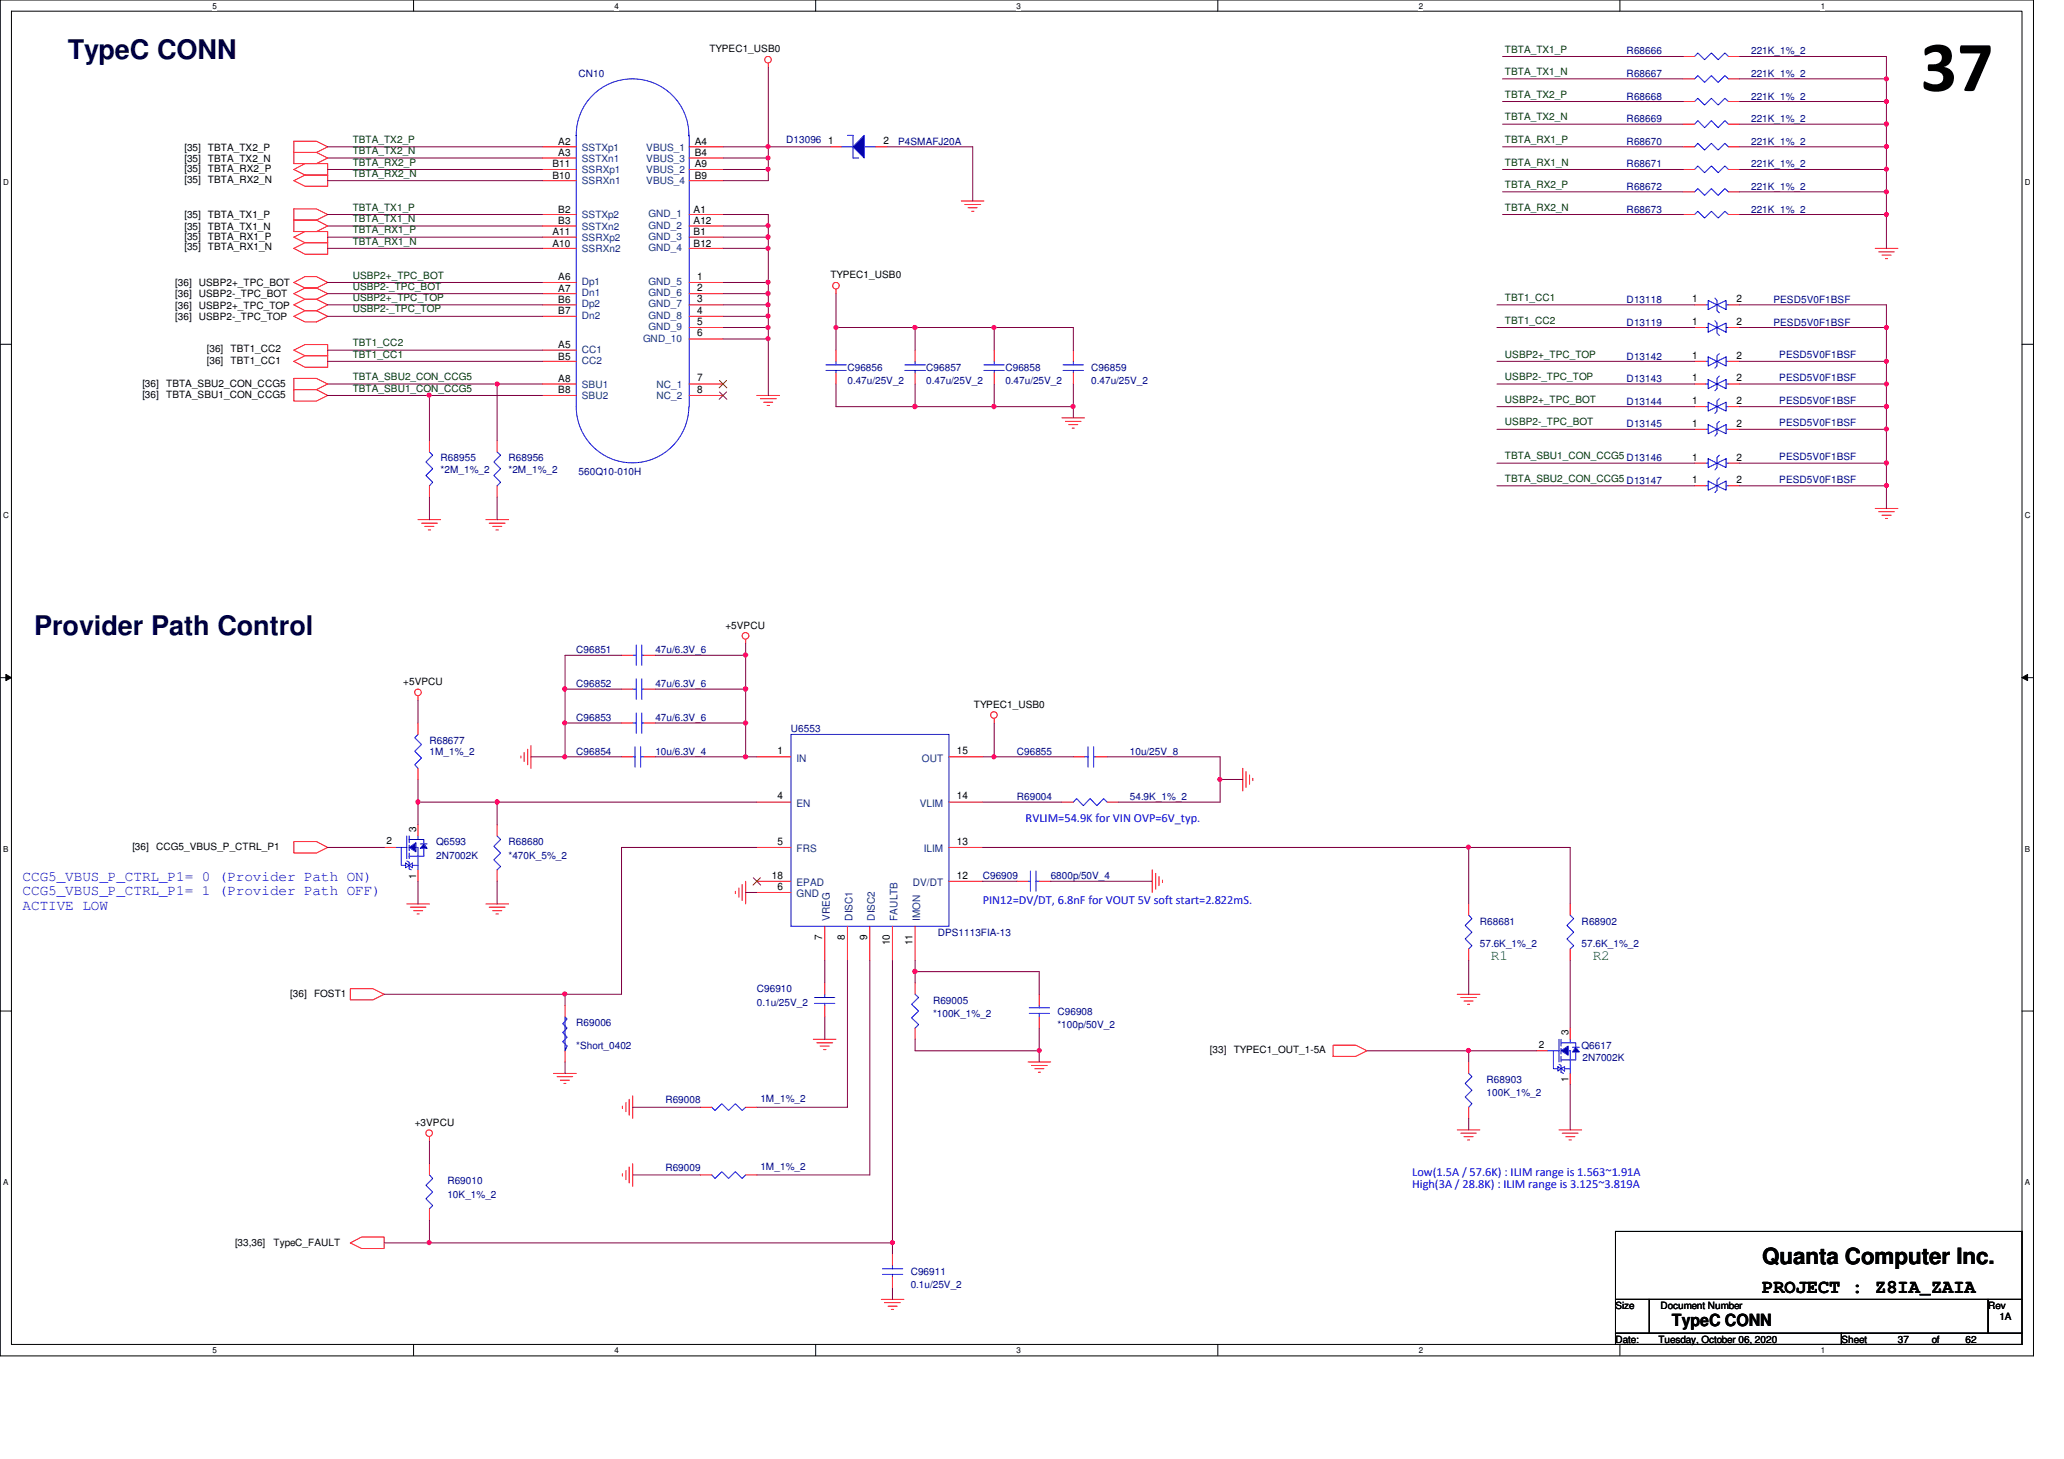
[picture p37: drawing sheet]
<svg xmlns="http://www.w3.org/2000/svg" width="297mm" height="210mm" viewBox="0 0 297 210" stroke-linecap="round" stroke-linejoin="round" font-family="sans-serif">
<defs><g id="words">
<text font-size="10.4" x="276.4" y="13.1">37</text>
<g font-size="3.9" fill="#000040">
<text x="9.8" y="8.5">TypeC CONN</text>
<text x="4.9" y="91.4">Provider Path Control</text>
</g>
<text font-size="3.2" x="253.6" y="181.8">Quanta Computer Inc.</text>
<text font-size="2.8" x="253.6" y="186">PROJECT : Z8IA_ZAIA</text>
<text font-size="2.4" x="240.6" y="190.8">TypeC CONN</text>
<g font-size="2.1" fill="#00f">
<text x="3.3" y="126.7">CCG5_VBUS_P_CTRL_P1= 0 (Provider Path ON)</text>
<text x="3.3" y="128.8">CCG5_VBUS_P_CTRL_P1= 1 (Provider Path OFF)</text>
<text x="3.3" y="130.9">ACTIVE LOW</text>
</g>
<g font-size="2.1" fill="#008000">
<text x="214.6" y="138.1">R1</text>
<text x="229.2" y="138.1">R2</text>
</g>
<g font-size="1.8" fill="#00f">
<text x="147.6" y="118.2">RVLIM=54.9K for VIN OVP=6V_typ.</text>
<text x="141.4" y="130.1">PIN12=DV/DT, 6.8nF for VOUT 5V soft start=2.822mS.</text>
<text x="203.2" y="169.1">Low(1.5A / 57.6K) : ILIM range is 1.563~1.91A</text>
<text x="203.2" y="170.9">High(3A / 28.8K) : ILIM range is 3.125~3.819A</text>
</g>
<g font-size="1.5">
<text x="119.2" y="20.7">1</text>
<text x="127.2" y="20.7">2</text>
<text x="100.3" y="40.3">1</text>
<text x="100.3" y="41.9">2</text>
<text x="100.3" y="43.5">3</text>
<text x="100.3" y="45.1">4</text>
<text x="100.3" y="46.7">5</text>
<text x="243.5" y="43.5">1</text>
<text x="243.5" y="46.7">1</text>
<text x="249.9" y="43.5">2</text>
<text x="249.9" y="46.7">2</text>
<text x="100.3" y="48.4">6</text>
<text x="243.5" y="51.6">1</text>
<text x="249.9" y="51.6">2</text>
<text x="100.3" y="56.5">8</text>
<text x="100.3" y="54.9">7</text>
<text x="243.5" y="58.1">1</text>
<text x="243.5" y="54.9">1</text>
<text x="249.9" y="58.1">2</text>
<text x="249.9" y="54.9">2</text>
<text x="243.5" y="61.4">1</text>
<text x="249.9" y="61.4">2</text>
<text x="243.5" y="66.3">1</text>
<text x="243.5" y="69.5">1</text>
<text x="249.9" y="66.3">2</text>
<text x="249.9" y="69.5">2</text>
<text x="111.9" y="108.5">1</text>
<text x="137.7" y="108.5">15</text>
<text x="111.9" y="115">4</text>
<text x="137.7" y="115">14</text>
<text x="111.9" y="121.5">5</text>
<text x="137.7" y="121.5">13</text>
<text x="111.1" y="126.4">18</text>
<text x="111.9" y="128">6</text>
<text x="137.7" y="126.4">12</text>
<text x="118.3" y="135.2" transform="rotate(-90 118.3 135.2)">7</text>
<text x="121.6" y="135.2" transform="rotate(-90 121.6 135.2)">8</text>
<text x="124.8" y="135.2" transform="rotate(-90 124.8 135.2)">9</text>
<text x="128.1" y="136" transform="rotate(-90 128.1 136)">10</text>
<text x="131.3" y="136" transform="rotate(-90 131.3 136)">11</text>
</g>
<g font-size="1.5" fill="#004080">
<text x="114.6" y="109.6">IN</text>
<text x="132.7" y="109.6">OUT</text>
<text x="114.6" y="116.1">EN</text>
<text x="132.4" y="116.1">VLIM</text>
<text x="114.6" y="122.6">FRS</text>
<text x="133" y="122.6">ILIM</text>
<text x="114.6" y="129.1">GND</text>
<text x="114.6" y="127.5">EPAD</text>
<text x="131.4" y="127.5">DV/DT</text>
<text x="119.4" y="132.5" transform="rotate(-90 119.4 132.5)">VREG</text>
<text x="122.7" y="132.5" transform="rotate(-90 122.7 132.5)">DISC1</text>
<text x="125.9" y="132.5" transform="rotate(-90 125.9 132.5)">DISC2</text>
<text x="129.2" y="132.5" transform="rotate(-90 129.2 132.5)">FAULTB</text>
<text x="132.4" y="132.5" transform="rotate(-90 132.4 132.5)">IMON</text>
</g>
<g font-size="1.4" fill="#000080">
<text x="83.3" y="11.1">CN10</text>
<text x="234.1" y="7.8">R68666</text>
<text x="234.1" y="11.1">R68667</text>
<text x="252" y="7.8">221K_1%_2</text>
<text x="252" y="11.1">221K_1%_2</text>
<text x="234.1" y="17.6">R68669</text>
<text x="234.1" y="14.4">R68668</text>
<text x="252" y="17.6">221K_1%_2</text>
<text x="252" y="14.4">221K_1%_2</text>
<text x="113.2" y="20.5">D13096</text>
<text x="129.2" y="20.8">P4SMAFJ20A</text>
<text x="234.1" y="20.8">R68670</text>
<text x="252" y="20.8">221K_1%_2</text>
<text x="234.1" y="27.3">R68672</text>
<text x="234.1" y="24.1">R68671</text>
<text x="252" y="27.3">221K_1%_2</text>
<text x="252" y="24.1">221K_1%_2</text>
<text x="234.1" y="30.6">R68673</text>
<text x="252" y="30.6">221K_1%_2</text>
<text x="234.1" y="43.6">D13118</text>
<text x="234.1" y="46.9">D13119</text>
<text x="255.2" y="43.6">PESD5V0F1BSF</text>
<text x="255.2" y="46.9">PESD5V0F1BSF</text>
<text x="122" y="53.3">C96856</text>
<text x="133.3" y="53.3">C96857</text>
<text x="144.7" y="53.3">C96858</text>
<text x="157.1" y="53.3">C96859</text>
<text x="234.1" y="51.7">D13142</text>
<text x="256.1" y="51.6">PESD5V0F1BSF</text>
<text x="122" y="55.3">0.47u/25V_2</text>
<text x="133.3" y="55.3">0.47u/25V_2</text>
<text x="144.7" y="55.3">0.47u/25V_2</text>
<text x="157.1" y="55.3">0.47u/25V_2</text>
<text x="234.1" y="58.3">D13144</text>
<text x="234.1" y="55">D13143</text>
<text x="256.1" y="58.1">PESD5V0F1BSF</text>
<text x="256.1" y="54.8">PESD5V0F1BSF</text>
<text x="234.1" y="61.5">D13145</text>
<text x="256.1" y="61.3">PESD5V0F1BSF</text>
<text x="63.4" y="66.4">R68955</text>
<text x="63.4" y="68">*2M_1%_2</text>
<text x="73.2" y="66.4">R68956</text>
<text x="73.2" y="68">*2M_1%_2</text>
<text x="83.3" y="68.3">560Q10-010H</text>
<text x="256.1" y="66.2">PESD5V0F1BSF</text>
<text x="256.1" y="69.5">PESD5V0F1BSF</text>
<text x="82.9" y="94">C96851</text>
<text x="94.3" y="94">47u/6.3V_6</text>
<text x="82.9" y="98.9">C96852</text>
<text x="94.3" y="98.9">47u/6.3V_6</text>
<text x="61.8" y="107">R68677</text>
<text x="82.9" y="103.8">C96853</text>
<text x="94.3" y="103.8">47u/6.3V_6</text>
<text x="113.8" y="105.4">U6553</text>
<text x="61.8" y="108.6">1M_1%_2</text>
<text x="82.9" y="108.6">C96854</text>
<text x="94.3" y="108.6">10u/6.3V_4</text>
<text x="146.3" y="108.6">C96855</text>
<text x="162.6" y="108.6">10u/25V_8</text>
<text x="146.3" y="115.1">R69004</text>
<text x="162.6" y="115.1">54.9K_1%_2</text>
<text x="62.8" y="121.6">Q6593</text>
<text x="62.8" y="123.6">2N7002K</text>
<text x="73.2" y="121.6">R68680</text>
<text x="73.2" y="123.6">*470K_5%_2</text>
<text x="141.4" y="126.5">C96909</text>
<text x="151.2" y="126.5">6800p/50V_4</text>
<text x="135" y="134.6">DPS1113FIA-13</text>
<text x="213" y="133">R68681</text>
<text x="213" y="136.3">57.6K_1%_2</text>
<text x="227.6" y="133">R68902</text>
<text x="227.6" y="136.3">57.6K_1%_2</text>
<text x="108.9" y="142.7">C96910</text>
<text x="82.9" y="147.7">R69006</text>
<text x="108.9" y="144.7">0.1u/25V_2</text>
<text x="134.3" y="144.4">R69005</text>
<text x="134.3" y="146.3">*100K_1%_2</text>
<text x="152.2" y="146">C96908</text>
<text x="152.2" y="148">*100p/50V_2</text>
<text x="82.9" y="150.9">*Short_0402</text>
<text x="213.9" y="155.8">R68903</text>
<text x="227.6" y="150.9">Q6617</text>
<text x="227.7" y="152.7">2N7002K</text>
<text x="95.8" y="158.7">R69008</text>
<text x="109.4" y="158.5">1M_1%_2</text>
<text x="213.9" y="157.7">100K_1%_2</text>
<text x="64.4" y="170.4">R69010</text>
<text x="64.4" y="172.3">10K_1%_2</text>
<text x="95.8" y="168.4">R69009</text>
<text x="109.4" y="168.3">1M_1%_2</text>
<text x="131.1" y="183.4">C96911</text>
<text x="131.1" y="185.3">0.1u/25V_2</text>
</g>
<g font-size="1.4">
<text x="102.1" y="7.5">TYPEC1_USB0</text>
<text x="26.5" y="21.7">[35] TBTA_TX2_P</text>
<text x="26.5" y="23.3">[35] TBTA_TX2_N</text>
<text x="80.3" y="20.8">A2</text>
<text x="80.3" y="22.5">A3</text>
<text x="100" y="22.5">B4</text>
<text x="100" y="20.8">A4</text>
<text x="26.5" y="24.8">[35] TBTA_RX2_P</text>
<text x="26.5" y="26.4">[35] TBTA_RX2_N</text>
<text x="79.5" y="24.1">B11</text>
<text x="79.5" y="25.7">B10</text>
<text x="100" y="25.7">B9</text>
<text x="100" y="24.1">A9</text>
<text x="26.5" y="31.4">[35] TBTA_TX1_P</text>
<text x="26.5" y="33">[35] TBTA_TX1_N</text>
<text x="26.5" y="34.5">[35] TBTA_RX1_P</text>
<text x="26.5" y="36">[35] TBTA_RX1_N</text>
<text x="79.5" y="35.5">A10</text>
<text x="79.5" y="33.9">A11</text>
<text x="80.3" y="32.2">B3</text>
<text x="80.3" y="30.6">B2</text>
<text x="99.8" y="35.5">B12</text>
<text x="99.8" y="33.9">B1</text>
<text x="99.8" y="30.6">A1</text>
<text x="99.8" y="32.2">A12</text>
<text x="25.2" y="41.1">[36] USBP2+_TPC_BOT</text>
<text x="80.3" y="40.3">A6</text>
<text x="80.3" y="42">A7</text>
<text x="119.5" y="40">TYPEC1_USB0</text>
<text x="25.2" y="44.4">[36] USBP2+_TPC_TOP</text>
<text x="25.2" y="46.1">[36] USBP2-_TPC_TOP</text>
<text x="25.2" y="42.8">[36] USBP2-_TPC_BOT</text>
<text x="80.3" y="45.2">B7</text>
<text x="80.3" y="43.6">B6</text>
<text x="29.8" y="50.6">[36]</text>
<text x="29.8" y="52.4">[36]</text>
<text x="33.2" y="50.6">TBT1_CC2</text>
<text x="33.2" y="52.4">TBT1_CC1</text>
<text x="80.3" y="51.7">B5</text>
<text x="80.3" y="50.1">A5</text>
<text x="20.5" y="55.6">[36]</text>
<text x="20.5" y="57.3">[36]</text>
<text x="23.9" y="55.6">TBTA_SBU2_CON_CCG5</text>
<text x="23.9" y="57.3">TBTA_SBU1_CON_CCG5</text>
<text x="80.3" y="55">A8</text>
<text x="80.3" y="56.6">B8</text>
<text x="104.4" y="90.4">+5VPCU</text>
<text x="58" y="98.6">+5VPCU</text>
<text x="140.2" y="101.8">TYPEC1_USB0</text>
<text x="59.9" y="119.6" transform="rotate(-90 59.9 119.6)">3</text>
<text x="19" y="122.3">[36]</text>
<text x="22.5" y="122.3">CCG5_VBUS_P_CTRL_P1</text>
<text x="55.6" y="121.5">2</text>
<text x="59.9" y="126.4" transform="rotate(-90 59.9 126.4)">1</text>
<text x="41.8" y="143.4">[36]</text>
<text x="45.2" y="143.4">FOST1</text>
<text x="225.7" y="148.9" transform="rotate(-90 225.7 148.9)">3</text>
<text x="174.1" y="151.6">[33]</text>
<text x="177.5" y="151.6">TYPEC1_OUT_1-5A</text>
<text x="221.4" y="150.7">2</text>
<text x="225.7" y="155.7" transform="rotate(-90 225.7 155.7)">1</text>
<text x="59.7" y="162">+3VPCU</text>
<text x="33.8" y="179.3">[33,36]</text>
<text x="39.4" y="179.3">TypeC_FAULT</text>
<text x="232.5" y="188.3">Size</text>
<text x="239" y="188.3">Document Number</text>
<text x="286.1" y="188.3">Rev</text>
<text x="287.7" y="189.9">1A</text>
<text x="232.5" y="193.2">Date:</text>
<text x="238.7" y="193.2">Tuesday, October 06, 2020</text>
<text x="265" y="193.2">Sheet</text>
<text x="273.1" y="193.2">37</text>
<text x="278" y="193.2">of</text>
<text x="282.9" y="193.2">62</text>
</g>
<g font-size="1.4" fill="#004000">
<text x="216.6" y="7.6">TBTA_TX1_P</text>
<text x="216.6" y="10.8">TBTA_TX1_N</text>
<text x="216.6" y="14.1">TBTA_TX2_P</text>
<text x="216.6" y="17.3">TBTA_TX2_N</text>
<text x="50.8" y="20.6">TBTA_TX2_P</text>
<text x="50.8" y="22.2">TBTA_TX2_N</text>
<text x="50.8" y="23.8">TBTA_RX2_P</text>
<text x="216.6" y="20.6">TBTA_RX1_P</text>
<text x="216.6" y="23.8">TBTA_RX1_N</text>
<text x="50.8" y="25.4">TBTA_RX2_N</text>
<text x="216.6" y="27.1">TBTA_RX2_P</text>
<text x="50.8" y="30.3">TBTA_TX1_P</text>
<text x="50.8" y="32">TBTA_TX1_N</text>
<text x="50.8" y="33.6">TBTA_RX1_P</text>
<text x="50.8" y="35.2">TBTA_RX1_N</text>
<text x="216.6" y="30.3">TBTA_RX2_N</text>
<text x="50.8" y="40.1">USBP2+_TPC_BOT</text>
<text x="50.8" y="41.7">USBP2-_TPC_BOT</text>
<text x="50.8" y="43.3">USBP2+_TPC_TOP</text>
<text x="50.8" y="45">USBP2-_TPC_TOP</text>
<text x="216.6" y="43.3">TBT1_CC1</text>
<text x="216.6" y="46.6">TBT1_CC2</text>
<text x="50.8" y="49.8">TBT1_CC2</text>
<text x="50.8" y="51.4">TBT1_CC1</text>
<text x="216.6" y="51.4">USBP2+_TPC_TOP</text>
<text x="50.8" y="54.7">TBTA_SBU2_CON_CCG5</text>
<text x="50.8" y="56.3">TBTA_SBU1_CON_CCG5</text>
<text x="216.6" y="54.7">USBP2-_TPC_TOP</text>
<text x="216.6" y="58">USBP2+_TPC_BOT</text>
<text x="216.6" y="61.2">USBP2-_TPC_BOT</text>
<text x="216.6" y="66.1">TBTA_SBU1_CON_CCG5 D13146</text>
<text x="216.6" y="69.3">TBTA_SBU2_CON_CCG5 D13147</text>
</g>
<g font-size="1.4" fill="#004080">
<text x="83.7" y="21.7">SSTXp1</text>
<text x="83.7" y="23.3">SSTXn1</text>
<text x="93" y="23.3">VBUS_3</text>
<text x="93" y="21.7">VBUS_1</text>
<text x="83.7" y="24.9">SSRXp1</text>
<text x="83.7" y="26.5">SSRXn1</text>
<text x="93" y="26.5">VBUS_4</text>
<text x="93" y="24.9">VBUS_2</text>
<text x="83.7" y="33">SSTXn2</text>
<text x="83.7" y="31.4">SSTXp2</text>
<text x="83.7" y="34.7">SSRXp2</text>
<text x="93.3" y="34.5">GND_3</text>
<text x="93.3" y="31.2">GND_1</text>
<text x="93.3" y="32.9">GND_2</text>
<text x="83.7" y="41">Dp1</text>
<text x="83.7" y="36.3">SSRXn2</text>
<text x="93.3" y="36.1">GND_4</text>
<text x="93.3" y="41">GND_5</text>
<text x="83.7" y="45.9">Dn2</text>
<text x="83.7" y="44.2">Dp2</text>
<text x="83.7" y="42.6">Dn1</text>
<text x="93.3" y="42.6">GND_6</text>
<text x="93.3" y="44.2">GND_7</text>
<text x="93.3" y="45.9">GND_8</text>
<text x="93.3" y="47.5">GND_9</text>
<text x="83.7" y="52.4">CC2</text>
<text x="83.7" y="50.8">CC1</text>
<text x="92.5" y="49.1">GND_10</text>
<text x="83.7" y="55.8">SBU1</text>
<text x="83.7" y="57.4">SBU2</text>
<text x="94.5" y="57.4">NC_2</text>
<text x="94.5" y="55.8">NC_1</text>
</g>
<g font-size="1.2">
<text x="30.6" y="1.2">5</text>
<text x="88.4" y="1.2">4</text>
<text x="146.3" y="1.2">3</text>
<text x="204.2" y="1.2">2</text>
<text x="262" y="1.2">1</text>
<text x=".5" y="26.6">D</text>
<text x="291.4" y="26.6">D</text>
<text x=".5" y="74.5">C</text>
<text x="291.4" y="74.5">C</text>
<text x=".5" y="122.5">B</text>
<text x="291.4" y="122.5">B</text>
<text x=".5" y="170.5">A</text>
<text x="291.4" y="170.5">A</text>
<text x="30.6" y="194.6">5</text>
<text x="88.4" y="194.6">4</text>
<text x="146.3" y="194.6">3</text>
<text x="204.2" y="194.6">2</text>
<text x="262" y="194.6">1</text>
</g>
</g></defs>
<path d="M0 0h292.6v195.1h-292.6zM1.6 1.6h289.4v191.8h-289.4z" fill="none" stroke="#000" stroke-width=".14"/>
<g fill="#fff">
<path d="M30.6 .2h.6v1.3h-.6z"/>
<path d="M30.6 193.6h.6v1.3h-.6z"/>
</g>
<path d="M59.5 0v1.6M59.5 193.4v1.6" fill="none" stroke="#000" stroke-width=".14"/>
<g fill="#fff">
<path d="M88.4 .2h.6v1.3h-.6z"/>
<path d="M88.4 193.6h.6v1.3h-.6z"/>
</g>
<path d="M117.4 0v1.6M117.4 193.4v1.6" fill="none" stroke="#000" stroke-width=".14"/>
<g fill="#fff">
<path d="M146.3 .2h.6v1.3h-.6z"/>
<path d="M146.3 193.6h.6v1.3h-.6z"/>
</g>
<path d="M175.3 0v1.6M175.3 193.4v1.6" fill="none" stroke="#000" stroke-width=".14"/>
<g fill="#fff">
<path d="M204.2 .2h.6v1.3h-.6z"/>
<path d="M204.2 193.6h.6v1.3h-.6z"/>
</g>
<path d="M233.1 0v1.6M233.1 193.4v1.6" fill="none" stroke="#000" stroke-width=".14"/>
<g fill="#fff">
<path d="M262 .2h.6v1.3h-.6z"/>
<path d="M262 193.6h.6v1.3h-.6z"/>
<path d="M.5 25.6h.8v1.3h-.8z"/>
<path d="M291.4 25.6h.8v1.3h-.8z"/>
<path d="M.5 73.5h.8v1.3h-.8z"/>
<path d="M291.4 73.5h.8v1.3h-.8z"/>
</g>
<path d="M0 49.5h1.6M291 49.5h1.6" fill="none" stroke="#000" stroke-width=".14"/>
<g fill="#fff">
<path d="M.5 121.5h.7v1.3h-.7z"/>
<path d="M291.4 121.5h.7v1.3h-.7z"/>
</g>
<path d="M0 97.5h1.6M.8 97l.8 .5-.8 .4zM291 97.5h1.6M291 97.5l.8-.5v.9z" fill="none" stroke="#000" stroke-width=".14"/>
<path d="M.8 97l.8 .5-.8 .4zM291 97.5l.8-.5v.9z" fill="#000"/>
<g fill="#fff">
<path d="M.5 169.4h.7v1.3h-.7z"/>
<path d="M291.4 169.4h.7v1.3h-.7z"/>
</g>
<path d="M0 145.5h1.6M291 145.5h1.6M232.5 177.2h58.5v9.7h-58.5zM232.5 186.9h4.9v4.9h-4.9zM232.5 191.8h32.5v1.6h-32.5zM237.4 186.9h48.7v4.9h-48.7zM265 191.8h26v1.6h-26zM286.1 186.9h4.9v4.9h-4.9z" fill="none" stroke="#000" stroke-width=".14"/>
<g fill="none" stroke="#f00" stroke-width=".14">
<path d="M110.6 9.1v.6M42.3 20.3h3.2l1.7 .8-1.7 .8h-3.2zM42.3 24.4l1.6-.9h3.3v1.7h-3.3zM42.3 26l1.6-.8h3.3v1.6h-3.3zM42.3 30.1h3.2l1.7 .8-1.7 .8h-3.2zM42.3 34.1l1.6-.8h3.3v1.6h-3.3zM42.3 35.7l1.6-.8h3.3v1.7h-3.3zM42.3 21.9h3.2l1.7 .8-1.7 .8h-3.2zM42.3 31.7h3.2l1.7 .8-1.7 .8h-3.2zM78.1 24.4h4.8M78.1 26h4.8M78.1 32.5h4.8"/>
<path d="M78.1 30.9h4.8M78.1 21.1h4.8M78.1 22.7h4.8M78.1 35.7h4.8M78.1 34.1h4.8M99.2 35.7h4.9M99.2 26h4.9M99.2 22.7h4.9M99.2 34.1h4.9M99.2 30.9h4.9M99.2 21.1h4.9M99.2 24.4h4.9"/>
<path d="M99.2 32.5h4.9M138.3 28.9h3.3M138.8 29.4h2.3M139.3 29.9h1.3M139.8 30.4h.4M242.2 30.9h1.7M248.7 30.9h1.7M269.9 35.7h3.2M270.4 36.2h2.2M270.8 36.7h1.4M271.4 37.2h.2M42.3 50.4l1.6-.8h3.3v1.6h-3.3z"/>
<path d="M42.3 52l1.6-.8h3.3v1.6h-3.3zM42.3 54.4h3.2l1.7 .8-1.7 .8h-3.2zM42.3 56h3.2l1.7 .9-1.7 .8h-3.2zM42.3 45.5l1.6-.8h1.6l1.7 .8-1.7 .8h-1.6zM42.3 40.6l1.6-.8h1.6l1.7 .8-1.7 .8h-1.6zM45.5 43.1h-1.6l-1.6 .8 1.6 .8h1.6M45.5 43.1l1.7 .8-1.7 .8M45.5 41.4h-1.6l-1.6 .8 1.6 .9h1.6M45.5 41.4l1.7 .8-1.7 .9M78.1 45.5h4.8M78.1 43.9h4.8M78.1 52h4.8"/>
<path d="M78.1 50.4h4.8M78.1 40.6h4.8M78.1 42.2h4.8M78.1 55.2h4.8M78.1 56.9h4.8M99.2 40.6h4.9M99.2 42.2h4.9M99.2 43.9h4.9M99.2 45.5h4.9M99.2 47.1h4.9M99.2 48.8h4.9M99.2 56.9h4.9"/>
<path d="M99.2 55.2h4.9M108.9 56.9h3.3M109.4 57.4h2.3M109.9 57.9h1.3M110.4 58.3h.3M120.3 41.6v.6M120.3 53.6v1.6M120.3 50.4v1.6M143.1 53.6v1.6M143.1 50.4v1.6M243.9 43.9h1.6M243.9 52h1.6"/>
<path d="M248.7 43.9h1.7M248.7 52h1.7M60.2 74.8h3.2M60.7 75.3h2.2M61.1 75.7h1.3M61.6 76.2h.4M69.9 74.8h3.3M70.4 75.3h2.3M70.9 75.7h1.3M71.4 76.2h.3M152.8 60.1h3.3M153.3 60.6h2.3"/>
<path d="M153.8 61.1h1.3M154.3 61.6h.3M269.9 73.2h3.2M270.4 73.6h2.2M270.8 74.1h1.4M271.4 74.6h.2M107.3 92v.6M60.2 100.1v.7M71.5 118.7v1.6M75 108.8v.3M75.4 108.2v1.4M75.9 107.8v2.2"/>
<path d="M76.4 107.3v3.2M143.1 103.4v.6M178.9 110.5v3.3M179.3 111v2.3M179.8 111.5v1.3M180.3 112v.3M42.3 121.1h3.2l1.7 .8-1.7 .8h-3.2zM58.5 130h3.3M59.1 130.5h2.2M59.5 131h1.3M60 131.5h.3M69.9 130h3.3"/>
<path d="M70.4 130.5h2.3M70.9 131h1.3M71.4 131.5h.3M71.5 125.1v1.7M105.8 128.2v.4M106.3 127.8v1.3M106.8 127.3v2.2M107.3 126.8v3.2M146.3 126.8h1.7M149.6 126.8h1.6M165.8 125.1v3.3M166.3 125.6v2.3"/>
<path d="M166.8 126.1v1.3M167.3 126.6v.4M50.4 142.2h3.3l1.6 .8-1.6 .8h-3.3zM79.7 154.4h3.2M80.2 154.9h2.2M80.6 155.4h1.4M81.1 155.9h.3M81.3 144.7v1.6M81.3 151.2v1.6M89.6 159.1v.4M90.1 158.6v1.3M90.5 158.2v2.2"/>
<path d="M91.1 157.6v3.3M117 149.5h3.3M117.6 150h2.2M118 150.5h1.3M118.5 151h.4M118.7 144.7v1.6M118.7 141.4v1.6M148 152.8h3.2M148.5 153.3h2.2M148.9 153.8h1.3M149.4 154.3h.3M191.9 150.4h3.2l1.6 .8-1.6 .8h-3.2z"/>
<path d="M209.7 143h3.3M210.2 143.5h2.3M210.7 144h1.3M211.2 144.5h.3M50.4 178.8l1.6-.8h3.3v1.6h-3.3zM61.8 163.5v.7M89.6 168.9v.3M90.1 168.4v1.3M90.5 167.9v2.3M91.1 167.4v3.3M209.7 162.6h3.3M210.2 163h2.3"/>
<path d="M210.7 163.5h1.3M211.2 164h.3M224.4 162.6h3.2M224.8 163h2.3M225.3 163.5h1.3M225.8 164h.3M126.8 186.9h3.3M127.3 187.4h2.3M127.8 187.9h1.3M128.3 188.4h.3M128.4 183.7v1.6M128.4 180.4v1.6"/>
<circle cx="110.5" cy="8.6" r=".47"/>
<circle cx="120.3" cy="41.1" r=".47"/>
<circle cx="60.1" cy="99.6" r=".47"/>
<circle cx="107.3" cy="91.5" r=".48"/>
<circle cx="143" cy="102.9" r=".47"/>
<circle cx="61.8" cy="163" r=".47"/>
</g>
<g fill="none" stroke="#00f" stroke-width=".14">
<path d="M99.1 19.5a8.1 8.1 0 0 0-8.1-8.2 8.1 8.1 0 0 0-8.1 8.2v39a8.1 8.1 0 0 0 8.1 8.1 8.1 8.1 0 0 0 8.1-8.1M99.2 19.5v39M243.9 30.9l.4-.5 1 1 1-1 1 1 .9-1 .5 .5M118.9 52.5h2.9M118.9 53.3h2.9M120.3 53.3v.3M120.3 52v.5M141.6 52.5h2.9M141.6 53.3h2.9M143.1 53.3v.3M143.1 52v.5M245.5 43.9h.3"/>
<path d="M245.5 52h.3M245.8 43.2l1.3 .7-1.3 .6zM245.8 51.4l1.3 .6-1.3 .7zM246.8 42.9l.3 .3v1.5l.3 .3M247.1 43.9l1.3-.7v1.3zM247.1 52l1.3-.6v1.3zM247.4 50.9l-.3 .3v1.5l-.3 .3M248.4 43.9h.3M248.4 52h.3M71.5 120.3l.5 .5-.9 1 .9 .9-.9 1 .9 1-.5 .4M148 126.8h.3M148.3 125.3v2.9"/>
<path d="M149.1 125.3v2.9M149.1 126.8h.5M81.3 146.3l.3 .3-.6 .7 .6 .6-.6 .6 .6 .7-.6 .7 .6 .6-.3 .7zM117.2 143.5h2.9M117.2 144.4h2.9M118.7 144.4v.3M118.7 143v.5M127 182.5h2.9M127 183.3h2.9M128.4 183.3v.4M128.4 182v.5"/>
</g>
<path d="M103.5 56.4l1.1 1M103.5 54.7l1.1 1.1M104.6 56.4l-1.1 1M104.6 54.7l-1.1 1.1" fill="none" stroke="#804000" stroke-width=".14"/>
<path d="M224.7 151.2l1-.7v1.3z" fill="#00f"/>
<path d="M224.7 151.2l1-.7v1.3z" fill="none" stroke="#00f" stroke-width=".14"/>
<path d="M226.8 150.7l.5 .6h-1z" fill="#00f"/>
<g fill="none" stroke="#00f" stroke-width=".14">
<path d="M243.9 8.1l.4-.5 1 1 1-1 1 1 .9-1 .5 .5M243.9 27.6l.4-.5 1 1 1-1 1 1 .9-1 .5 .5M245.5 58.5h.3M245.5 47.1h.3M245.8 57.9l1.3 .6-1.3 .6zM245.8 46.5l1.3 .6-1.3 .7zM246.8 46.1l.3 .4v1.4l.3 .4M247.1 58.5l1.3-.6v1.2zM247.1 47.1l1.3-.6v1.3zM247.4 57.4l-.3 .3v1.4l-.3 .4M248.4 58.5h.3M248.4 47.1h.3"/>
<path d="M91.1 94.3h.5M91.6 92.8v2.9M92.4 94.3h.3M92.4 92.8v2.9M91.1 104h.5M91.6 102.6v2.9M92.4 104h.3M92.4 102.6v2.9M102.4 159.3l.5 .5 1-1 1 1 .9-1 1 1 .5-.5M211.4 154.4l.4 .5-.9 1 .9 .9-.9 1 .9 1-.4 .5M222.7 151.2h1.7M223.6 151.2v2.6h.6"/>
<path d="M224.2 153.5l.5 .3-.5 .3zM224.4 153.1l.3 .2v1l.3 .1M224.4 149.5v3.3M224.7 152v.8M224.7 150.8v.8M224.7 149.5v1M224.7 153.8l.5-.3v.6zM224.7 150h2.1v.7M225.2 153.8h.8M225.7 151.2h.3v3.2M226 149.5v.5M226.3 150.7h1"/>
<path d="M226.8 150.7l.5 .6h-1zM226.8 151.3v1.2h-2.1"/>
</g>
<g fill="none" stroke="#f00" stroke-width=".14">
<path d="M242.2 8.1h1.7M248.7 8.1h1.7M242.2 27.6h1.7M248.7 27.6h1.7M243.9 58.5h1.6M243.9 47.1h1.6M248.7 58.5h1.7M248.7 47.1h1.7M89.4 94.3h1.7M92.7 94.3h1.6M89.4 104h1.7M92.7 104h1.6"/>
<path d="M100.8 159.3h1.6M107.3 159.3h1.6M211.4 152.8v1.6M211.4 159.3v1.6M221.1 151.2h1.6M226 147.9v1.6M226 154.4v1.6"/>
</g>
<path d="M58.9 121.9l1-.7v1.4z" fill="#00f"/>
<path d="M58.9 121.9l1-.7v1.4z" fill="none" stroke="#00f" stroke-width=".14"/>
<path d="M61 121.4l.5 .6h-1z" fill="#00f"/>
<g fill="none" stroke="#00f" stroke-width=".14">
<path d="M243.9 17.9l.4-.5 1 1 1-1 1 1 .9-1 .5 .5M243.9 24.4l.4-.5 1 .9 1-.9 1 .9 .9-.9 .5 .5M243.9 21.1l.4-.5 1 1 1-1 1 1 .9-1 .5 .5M130.2 52.5h3M130.2 53.3h3M131.7 53.3v.3M131.7 52v.5M153 52.5h2.9M153 53.3h2.9M154.5 53.3v.3M154.5 52v.5M245.5 55.2h.3"/>
<path d="M245.8 54.6l1.3 .6-1.3 .7zM247.1 55.2l1.3-.6v1.3zM247.4 54.1l-.3 .3v1.5l-.3 .3M248.4 55.2h.3M61.8 65l.5 .5-1 1 1 .9-1 1 1 1-.5 .5M71.5 65l.5 .5-.9 1 .9 .9-.9 1 .9 1-.5 .5M245.5 66.6h.3M245.5 69.9h.3M245.8 66l1.3 .6-1.3 .7zM245.8 69.2l1.3 .7-1.3 .6zM247.1 66.6l1.3-.6v1.3zM247.1 69.9l1.3-.7v1.3z"/>
<path d="M247.4 65.5l-.3 .3v1.5l-.3 .3M247.4 68.7l-.3 .4v1.4l-.3 .4M248.4 66.6h.3M248.4 69.9h.3M113.8 105.7h22.8v27.6h-22.8zM154.5 115.4l.4-.5 1 1 1-1 1 1 .9-1 .5 .5M156.1 108.9h.5M156.6 107.4v3M157.4 108.9h.3M157.4 107.4v3M56.9 121.9h1.6M57.7 121.9v2.6h.7"/>
<path d="M58.4 124.2l.5 .3-.5 .3zM58.5 123.9l.4 .1v1l.3 .1M58.5 120.3v3.2M58.9 122.7v.8M58.9 121.6v.8M58.9 120.3v.9M58.9 124.5l.4-.3v.6zM58.9 120.8h2.1v.6M59.3 124.5h.9M59.9 121.9h.3v3.2M60.2 120.3v.5M60.5 121.4h1"/>
<path d="M61 121.4l.5 .6h-1zM61 122v1.2h-2.1M211.4 131.7l.4 .5-.9 .9 .9 1-.9 1 .9 1-.4 .4M226 131.7l.5 .5-1 .9 1 1-1 1 1 1-.5 .4M131.7 143l.5 .5-1 1 1 1-1 .9 1 1-.5 .5M61.8 169l.5 .5-1 1 1 1-1 1 1 .9-.5 .5M102.4 169l.5 .5 1-.9 1 .9 .9-.9 1 .9 .5-.5"/>
</g>
<g fill="none" stroke="#f00" stroke-width=".14">
<path d="M242.2 17.9h1.7M248.7 17.9h1.7M242.2 24.4h1.7M242.2 21.1h1.7M248.7 24.4h1.7M248.7 21.1h1.7M131.7 53.6v1.6M131.7 50.4v1.6M154.5 53.6v1.6M154.5 50.4v1.6M243.9 55.2h1.6M248.7 55.2h1.7"/>
<path d="M61.8 63.4v1.6M61.8 69.9v1.6M71.5 63.4v1.6M71.5 69.9v1.6M243.9 66.6h1.6M243.9 69.9h1.6M248.7 66.6h1.7M248.7 69.9h1.7M60.2 118.7v1.6M108.9 115.4h4.9M108.9 108.9h4.9M136.6 115.4h4.8"/>
<path d="M136.6 108.9h4.8M152.8 115.4h1.7M154.5 108.9h1.6M157.7 108.9h1.6M159.3 115.4h1.6M55.3 121.9h1.6M60.2 125.1v1.7M108.9 121.9h4.9M108.9 128.4h4.9M108.9 126.8h4.9M118.7 133.3v4.9M122 133.3v4.9"/>
<path d="M125.2 133.3v4.9M128.4 133.3v4.9M131.7 133.3v4.9M136.6 126.8h4.8M136.6 121.9h4.8M211.4 130v1.7M211.4 136.5v1.7M226 130v1.7M226 136.5v1.7M131.7 141.4v1.6M131.7 147.9v1.6M61.8 167.4v1.6"/>
<path d="M61.8 173.9v1.7M100.8 169h1.6M107.3 169h1.6"/>
</g>
<path d="M108.4 126.3l1.1 1M109.4 126.3l-1 1" fill="none" stroke="#804000" stroke-width=".14"/>
<path d="M124.4 19.5v3.2l-1.6-1.6z" fill="#00f"/>
<g fill="none" stroke="#00f" stroke-width=".14">
<path d="M122 19.5h.8v3.2h.8M124.4 19.5v3.2l-1.6-1.6zM243.9 14.6l.4-.5 1 1 1-1 1 1 .9-1 .5 .5M243.9 11.3l.4-.4 1 1 1-1 1 1 .9-1 .5 .4M121.1 21.1h1.7M124.4 21.1h1.6M245.5 61.8h.3M245.8 61.1l1.3 .7-1.3 .6zM247.1 61.8l1.3-.7v1.3zM247.4 60.6l-.3 .4v1.4l-.3 .3M248.4 61.8h.3M91.1 99.1h.5"/>
<path d="M91.6 97.7v2.9M92.4 99.1h.3M92.4 97.7v2.9M60.2 105.7l-.5 .4 1 1-1 1 1 1-1 .9 .5 .5M91.1 108.9h.3M91.4 107.4v3M92.2 107.4v3M92.2 108.9h.5M148.1 145.8h2.9M148.1 145h2.9M149.6 144.7v.3M149.6 145.8v.5"/>
</g>
<g fill="none" stroke="#f00" stroke-width=".14">
<path d="M242.2 14.6h1.7M242.2 11.3h1.7M248.7 14.6h1.7M248.7 11.3h1.7M119.5 21.1h1.6M126 21.1h1.6M243.9 61.8h1.6M248.7 61.8h1.7M89.4 99.1h1.7M92.7 99.1h1.6M60.2 104v1.7M60.2 110.5v1.6"/>
<path d="M89.4 108.9h1.7M92.7 108.9h1.6M149.6 143v1.7M149.6 146.3v1.6"/>
</g>
<g fill="none" stroke="#800040" stroke-width=".14">
<path d="M216.2 8.1h26M216.2 11.3h26M216.2 14.6h26M216.2 17.9h26M271.5 8.1v3.2M216.2 21.1h26M216.2 24.4h26M216.2 27.6h26M216.2 30.9h26M215.4 43.9h28.5M215.4 47.1h28.5M250.4 43.9h21.1v3.2"/>
<path d="M250.4 47.1h21.1M271.5 47.1v4.9"/>
</g>
<circle cx="271.5" cy="52" r=".3" fill="#f0f"/>
<circle cx="271.5" cy="52" r=".3" fill="none" stroke="#f0f" stroke-width=".14"/>
<circle cx="271.5" cy="47.1" r=".3" fill="#f0f"/>
<circle cx="271.5" cy="47.1" r=".3" fill="none" stroke="#f0f" stroke-width=".14"/>
<path d="M120.3 42.2v8.2M215.4 52h28.5M215.4 55.2h28.5M215.4 58.5h28.5M215.4 61.8h28.5M215.4 66.6h28.5M215.4 69.9h28.5" fill="none" stroke="#800040" stroke-width=".14"/>
<circle cx="120.3" cy="47.1" r=".3" fill="#f0f"/>
<circle cx="120.3" cy="47.1" r=".3" fill="none" stroke="#f0f" stroke-width=".14"/>
<path d="M120.3 47.1h11.4v3.3" fill="none" stroke="#800040" stroke-width=".14"/>
<circle cx="131.7" cy="47.1" r=".31" fill="#f0f"/>
<circle cx="131.7" cy="47.1" r=".31" fill="none" stroke="#f0f" stroke-width=".14"/>
<path d="M131.7 47.1h22.8" fill="none" stroke="#800040" stroke-width=".14"/>
<circle cx="143" cy="47.1" r=".3" fill="#f0f"/>
<circle cx="143" cy="47.1" r=".3" fill="none" stroke="#f0f" stroke-width=".14"/>
<path d="M120.3 55.2v3.3h11.4v-3.3M143.1 47.1v3.3M143.1 55.2v3.3M154.5 47.1v3.3M154.5 55.2v3.3" fill="none" stroke="#800040" stroke-width=".14"/>
<circle cx="131.7" cy="58.5" r=".32" fill="#f0f"/>
<circle cx="131.7" cy="58.5" r=".32" fill="none" stroke="#f0f" stroke-width=".14"/>
<path d="M131.7 58.5h22.8" fill="none" stroke="#800040" stroke-width=".14"/>
<circle cx="154.4" cy="58.5" r=".31" fill="#f0f"/>
<circle cx="154.4" cy="58.5" r=".31" fill="none" stroke="#f0f" stroke-width=".14"/>
<circle cx="143" cy="58.5" r=".31" fill="#f0f"/>
<circle cx="143" cy="58.5" r=".31" fill="none" stroke="#f0f" stroke-width=".14"/>
<path d="M154.5 58.5v1.6M250.4 52h21.1M250.4 55.2h21.1" fill="none" stroke="#800040" stroke-width=".14"/>
<circle cx="271.5" cy="55.2" r=".3" fill="#f0f"/>
<circle cx="271.5" cy="55.2" r=".3" fill="none" stroke="#f0f" stroke-width=".14"/>
<path d="M250.4 58.5h21.1" fill="none" stroke="#800040" stroke-width=".14"/>
<circle cx="271.5" cy="58.5" r=".31" fill="#f0f"/>
<circle cx="271.5" cy="58.5" r=".31" fill="none" stroke="#f0f" stroke-width=".14"/>
<path d="M250.4 61.8h21.1" fill="none" stroke="#800040" stroke-width=".14"/>
<circle cx="271.5" cy="61.7" r=".3" fill="#f0f"/>
<circle cx="271.5" cy="61.7" r=".3" fill="none" stroke="#f0f" stroke-width=".14"/>
<path d="M250.4 66.6h21.1" fill="none" stroke="#800040" stroke-width=".14"/>
<circle cx="271.5" cy="66.6" r=".31" fill="#f0f"/>
<circle cx="271.5" cy="66.6" r=".31" fill="none" stroke="#f0f" stroke-width=".14"/>
<path d="M271.5 52v17.9h-21.1" fill="none" stroke="#800040" stroke-width=".14"/>
<circle cx="271.5" cy="69.8" r=".3" fill="#f0f"/>
<circle cx="271.5" cy="69.8" r=".3" fill="none" stroke="#f0f" stroke-width=".14"/>
<path d="M250.4 8.1h21.1M250.4 11.3h21.1M271.5 69.9v3.3" fill="none" stroke="#800040" stroke-width=".14"/>
<circle cx="271.5" cy="11.3" r=".3" fill="#f0f"/>
<circle cx="271.5" cy="11.3" r=".3" fill="none" stroke="#f0f" stroke-width=".14"/>
<path d="M271.5 11.3v3.3h-21.1" fill="none" stroke="#800040" stroke-width=".14"/>
<circle cx="271.5" cy="14.6" r=".3" fill="#f0f"/>
<circle cx="271.5" cy="14.6" r=".3" fill="none" stroke="#f0f" stroke-width=".14"/>
<path d="M271.5 14.6v3.3h-21.1" fill="none" stroke="#800040" stroke-width=".14"/>
<circle cx="271.5" cy="17.8" r=".31" fill="#f0f"/>
<circle cx="271.5" cy="17.8" r=".31" fill="none" stroke="#f0f" stroke-width=".14"/>
<path d="M271.5 17.9v3.2h-21.1" fill="none" stroke="#800040" stroke-width=".14"/>
<circle cx="271.5" cy="21.1" r=".3" fill="#f0f"/>
<circle cx="271.5" cy="21.1" r=".3" fill="none" stroke="#f0f" stroke-width=".14"/>
<path d="M250.4 24.4h21.1M271.5 21.1v3.3M271.5 24.4v3.2" fill="none" stroke="#800040" stroke-width=".14"/>
<circle cx="271.5" cy="27.6" r=".3" fill="#f0f"/>
<circle cx="271.5" cy="27.6" r=".3" fill="none" stroke="#f0f" stroke-width=".14"/>
<circle cx="271.5" cy="24.3" r=".3" fill="#f0f"/>
<circle cx="271.5" cy="24.3" r=".3" fill="none" stroke="#f0f" stroke-width=".14"/>
<path d="M250.4 27.6h21.1v3.3h-21.1" fill="none" stroke="#800040" stroke-width=".14"/>
<circle cx="271.5" cy="30.9" r=".3" fill="#f0f"/>
<circle cx="271.5" cy="30.9" r=".3" fill="none" stroke="#f0f" stroke-width=".14"/>
<path d="M271.5 30.9v4.8M47.2 56.9h14.6M47.2 43.9h30.9M47.2 45.5h30.9M47.2 40.6h30.9M47.2 42.2h30.9M47.2 55.2h24.3M61.8 56.9v6.5M61.8 56.9h16.3M61.8 71.5v3.3M71.5 71.5v3.3" fill="none" stroke="#800040" stroke-width=".14"/>
<circle cx="61.8" cy="56.8" r=".3" fill="#f0f"/>
<circle cx="61.8" cy="56.8" r=".3" fill="none" stroke="#f0f" stroke-width=".14"/>
<path d="M78.1 55.2h-6.6v8.2" fill="none" stroke="#800040" stroke-width=".14"/>
<circle cx="71.5" cy="55.2" r=".3" fill="#f0f"/>
<circle cx="71.5" cy="55.2" r=".3" fill="none" stroke="#f0f" stroke-width=".14"/>
<path d="M47.2 21.1h30.9M47.2 22.7h30.9M47.2 24.4h30.9M47.2 26h30.9M47.2 30.9h30.9M47.2 32.5h30.9M47.2 34.1h30.9M47.2 35.7h30.9M89.4 94.3h-8.1v4.8M107.3 92.6v1.7" fill="none" stroke="#800040" stroke-width=".14"/>
<circle cx="81.3" cy="99.1" r=".31" fill="#f0f"/>
<circle cx="81.3" cy="99.1" r=".31" fill="none" stroke="#f0f" stroke-width=".14"/>
<path d="M94.3 94.3h13v4.8" fill="none" stroke="#800040" stroke-width=".14"/>
<circle cx="107.3" cy="99.1" r=".32" fill="#f0f"/>
<circle cx="107.3" cy="99.1" r=".32" fill="none" stroke="#f0f" stroke-width=".14"/>
<circle cx="107.3" cy="94.2" r=".31" fill="#f0f"/>
<circle cx="107.3" cy="94.2" r=".31" fill="none" stroke="#f0f" stroke-width=".14"/>
<path d="M89.4 99.1h-8.1v4.9M94.3 99.1h13v4.9M81.3 104h8.1M81.3 104v4.9h-4.9" fill="none" stroke="#800040" stroke-width=".14"/>
<circle cx="81.3" cy="104" r=".3" fill="#f0f"/>
<circle cx="81.3" cy="104" r=".3" fill="none" stroke="#f0f" stroke-width=".14"/>
<path d="M94.3 104h13v4.9" fill="none" stroke="#800040" stroke-width=".14"/>
<circle cx="107.3" cy="104" r=".31" fill="#f0f"/>
<circle cx="107.3" cy="104" r=".31" fill="none" stroke="#f0f" stroke-width=".14"/>
<path d="M81.3 108.9h8.1M143.1 104v4.9" fill="none" stroke="#800040" stroke-width=".14"/>
<circle cx="81.3" cy="108.9" r=".3" fill="#f0f"/>
<circle cx="81.3" cy="108.9" r=".3" fill="none" stroke="#f0f" stroke-width=".14"/>
<path d="M94.3 108.9h14.6" fill="none" stroke="#800040" stroke-width=".14"/>
<circle cx="107.3" cy="108.9" r=".31" fill="#f0f"/>
<circle cx="107.3" cy="108.9" r=".31" fill="none" stroke="#f0f" stroke-width=".14"/>
<path d="M141.4 108.9h13.1" fill="none" stroke="#800040" stroke-width=".14"/>
<circle cx="143" cy="108.9" r=".3" fill="#f0f"/>
<circle cx="143" cy="108.9" r=".3" fill="none" stroke="#f0f" stroke-width=".14"/>
<path d="M159.3 108.9h16.3v3.2" fill="none" stroke="#800040" stroke-width=".14"/>
<circle cx="175.6" cy="112.1" r=".3" fill="#f0f"/>
<circle cx="175.6" cy="112.1" r=".3" fill="none" stroke="#f0f" stroke-width=".14"/>
<path d="M141.4 115.4h11.4M178.9 112.1h-3.3v3.3h-14.7M89.4 121.9h19.5M141.4 121.9h70" fill="none" stroke="#800040" stroke-width=".14"/>
<circle cx="211.3" cy="121.9" r=".3" fill="#f0f"/>
<circle cx="211.3" cy="121.9" r=".3" fill="none" stroke="#f0f" stroke-width=".14"/>
<path d="M107.3 128.4h1.6M141.4 126.8h4.9M151.2 126.8h14.6M211.4 130v-8.1h14.6v8.1M211.4 138.2v4.8M226 138.2v9.7M196.7 151.2h14.7M211.4 151.2h9.7M211.4 151.2v1.6" fill="none" stroke="#800040" stroke-width=".14"/>
<circle cx="211.3" cy="151.1" r=".3" fill="#f0f"/>
<circle cx="211.3" cy="151.1" r=".3" fill="none" stroke="#f0f" stroke-width=".14"/>
<path d="M122 138.2v21.1M125.2 138.2v30.8M128.4 138.2v40.6M131.7 139.8h17.9M131.7 138.2v1.6M131.7 139.8v1.6" fill="none" stroke="#800040" stroke-width=".14"/>
<circle cx="131.7" cy="139.8" r=".32" fill="#f0f"/>
<circle cx="131.7" cy="139.8" r=".32" fill="none" stroke="#f0f" stroke-width=".14"/>
<path d="M149.6 139.8v3.2M118.7 146.3v3.2M149.6 147.9v3.3h-17.9v-1.7M226 156v6.6M55.3 178.8h6.5M128.4 178.8v1.6M211.4 160.9v1.7" fill="none" stroke="#800040" stroke-width=".14"/>
<circle cx="149.6" cy="151.1" r=".3" fill="#f0f"/>
<circle cx="149.6" cy="151.1" r=".3" fill="none" stroke="#f0f" stroke-width=".14"/>
<path d="M60.2 100.8v3.2M60.2 112.1v3.3h11.3M149.6 151.2v1.6M128.4 185.3v1.6" fill="none" stroke="#800040" stroke-width=".14"/>
<circle cx="71.5" cy="115.4" r=".31" fill="#f0f"/>
<circle cx="71.5" cy="115.4" r=".31" fill="none" stroke="#f0f" stroke-width=".14"/>
<circle cx="60.1" cy="115.4" r=".31" fill="#f0f"/>
<circle cx="60.1" cy="115.4" r=".31" fill="none" stroke="#f0f" stroke-width=".14"/>
<path d="M60.2 115.4v3.3M108.9 115.4h-37.4v3.3M47.2 121.9h8.1M60.2 126.8v3.2M71.5 126.8v3.2M89.4 121.9v21.1M118.7 138.2v3.2M55.3 143h26" fill="none" stroke="#800040" stroke-width=".14"/>
<circle cx="81.3" cy="143" r=".3" fill="#f0f"/>
<circle cx="81.3" cy="143" r=".3" fill="none" stroke="#f0f" stroke-width=".14"/>
<path d="M81.3 152.8v1.6M89.4 143h-8.1v1.7M91.1 159.3h9.7M108.9 159.3h13.1M61.8 164.2v3.2M61.8 178.8h66.6M91.1 169h9.7M108.9 169h16.3" fill="none" stroke="#800040" stroke-width=".14"/>
<circle cx="61.8" cy="178.8" r=".3" fill="#f0f"/>
<circle cx="61.8" cy="178.8" r=".3" fill="none" stroke="#f0f" stroke-width=".14"/>
<circle cx="128.4" cy="178.8" r=".3" fill="#f0f"/>
<circle cx="128.4" cy="178.8" r=".3" fill="none" stroke="#f0f" stroke-width=".14"/>
<path d="M110.6 9.7v11.4M104.1 21.1h6.5M110.6 21.1h8.9M61.8 175.6v3.2" fill="none" stroke="#800040" stroke-width=".14"/>
<circle cx="110.5" cy="21.1" r=".3" fill="#f0f"/>
<circle cx="110.5" cy="21.1" r=".3" fill="none" stroke="#f0f" stroke-width=".14"/>
<path d="M110.6 21.1v1.6" fill="none" stroke="#800040" stroke-width=".14"/>
<circle cx="110.5" cy="22.7" r=".3" fill="#f0f"/>
<circle cx="110.5" cy="22.7" r=".3" fill="none" stroke="#f0f" stroke-width=".14"/>
<path d="M104.1 22.7h6.5v1.7M104.1 24.4h6.5M110.6 24.4v1.6M127.6 21.1h12.4v7.8" fill="none" stroke="#800040" stroke-width=".14"/>
<circle cx="110.5" cy="24.3" r=".3" fill="#f0f"/>
<circle cx="110.5" cy="24.3" r=".3" fill="none" stroke="#f0f" stroke-width=".14"/>
<path d="M104.1 30.9h6.5v1.6h-6.5M104.1 26h6.5" fill="none" stroke="#800040" stroke-width=".14"/>
<circle cx="110.5" cy="32.5" r=".3" fill="#f0f"/>
<circle cx="110.5" cy="32.5" r=".3" fill="none" stroke="#f0f" stroke-width=".14"/>
<path d="M110.6 32.5v1.6h-6.5" fill="none" stroke="#800040" stroke-width=".14"/>
<circle cx="110.5" cy="34.1" r=".31" fill="#f0f"/>
<circle cx="110.5" cy="34.1" r=".31" fill="none" stroke="#f0f" stroke-width=".14"/>
<path d="M104.1 35.7h6.5M110.6 34.1v1.6M110.6 35.7v4.9" fill="none" stroke="#800040" stroke-width=".14"/>
<circle cx="110.5" cy="40.6" r=".3" fill="#f0f"/>
<circle cx="110.5" cy="40.6" r=".3" fill="none" stroke="#f0f" stroke-width=".14"/>
<circle cx="110.5" cy="35.7" r=".3" fill="#f0f"/>
<circle cx="110.5" cy="35.7" r=".3" fill="none" stroke="#f0f" stroke-width=".14"/>
<path d="M104.1 40.6h6.5v1.6h-6.5" fill="none" stroke="#800040" stroke-width=".14"/>
<circle cx="110.5" cy="42.2" r=".31" fill="#f0f"/>
<circle cx="110.5" cy="42.2" r=".31" fill="none" stroke="#f0f" stroke-width=".14"/>
<path d="M104.1 43.9h6.5M110.6 42.2v1.7M110.6 43.9v1.6" fill="none" stroke="#800040" stroke-width=".14"/>
<circle cx="110.5" cy="45.5" r=".3" fill="#f0f"/>
<circle cx="110.5" cy="45.5" r=".3" fill="none" stroke="#f0f" stroke-width=".14"/>
<circle cx="110.5" cy="43.9" r=".3" fill="#f0f"/>
<circle cx="110.5" cy="43.9" r=".3" fill="none" stroke="#f0f" stroke-width=".14"/>
<path d="M104.1 45.5h6.5v1.6" fill="none" stroke="#800040" stroke-width=".14"/>
<circle cx="110.5" cy="47.1" r=".3" fill="#f0f"/>
<circle cx="110.5" cy="47.1" r=".3" fill="none" stroke="#f0f" stroke-width=".14"/>
<path d="M104.1 47.1h6.5v1.7M104.1 48.8h6.5M110.6 48.8v8.1" fill="none" stroke="#800040" stroke-width=".14"/>
<circle cx="110.5" cy="48.7" r=".3" fill="#f0f"/>
<circle cx="110.5" cy="48.7" r=".3" fill="none" stroke="#f0f" stroke-width=".14"/>
<path d="M47.2 50.4h30.9M47.2 52h30.9" fill="none" stroke="#800040" stroke-width=".14"/>
<circle cx="271.5" cy="52" r=".3" fill="#f0f"/>
<circle cx="271.5" cy="52" r=".3" fill="none" stroke="#f0f" stroke-width=".14"/>
<circle cx="271.5" cy="47.1" r=".3" fill="#f0f"/>
<circle cx="271.5" cy="47.1" r=".3" fill="none" stroke="#f0f" stroke-width=".14"/>
<circle cx="120.3" cy="47.1" r=".3" fill="#f0f"/>
<circle cx="120.3" cy="47.1" r=".3" fill="none" stroke="#f0f" stroke-width=".14"/>
<circle cx="131.7" cy="47.1" r=".31" fill="#f0f"/>
<circle cx="131.7" cy="47.1" r=".31" fill="none" stroke="#f0f" stroke-width=".14"/>
<circle cx="143" cy="47.1" r=".3" fill="#f0f"/>
<circle cx="143" cy="47.1" r=".3" fill="none" stroke="#f0f" stroke-width=".14"/>
<circle cx="131.7" cy="58.5" r=".32" fill="#f0f"/>
<circle cx="131.7" cy="58.5" r=".32" fill="none" stroke="#f0f" stroke-width=".14"/>
<circle cx="154.4" cy="58.5" r=".31" fill="#f0f"/>
<circle cx="154.4" cy="58.5" r=".31" fill="none" stroke="#f0f" stroke-width=".14"/>
<circle cx="143" cy="58.5" r=".31" fill="#f0f"/>
<circle cx="143" cy="58.5" r=".31" fill="none" stroke="#f0f" stroke-width=".14"/>
<circle cx="271.5" cy="55.2" r=".3" fill="#f0f"/>
<circle cx="271.5" cy="55.2" r=".3" fill="none" stroke="#f0f" stroke-width=".14"/>
<circle cx="271.5" cy="58.5" r=".31" fill="#f0f"/>
<circle cx="271.5" cy="58.5" r=".31" fill="none" stroke="#f0f" stroke-width=".14"/>
<circle cx="271.5" cy="61.7" r=".3" fill="#f0f"/>
<circle cx="271.5" cy="61.7" r=".3" fill="none" stroke="#f0f" stroke-width=".14"/>
<circle cx="271.5" cy="66.6" r=".31" fill="#f0f"/>
<circle cx="271.5" cy="66.6" r=".31" fill="none" stroke="#f0f" stroke-width=".14"/>
<circle cx="271.5" cy="69.8" r=".3" fill="#f0f"/>
<circle cx="271.5" cy="69.8" r=".3" fill="none" stroke="#f0f" stroke-width=".14"/>
<circle cx="271.5" cy="11.3" r=".3" fill="#f0f"/>
<circle cx="271.5" cy="11.3" r=".3" fill="none" stroke="#f0f" stroke-width=".14"/>
<circle cx="271.5" cy="14.6" r=".3" fill="#f0f"/>
<circle cx="271.5" cy="14.6" r=".3" fill="none" stroke="#f0f" stroke-width=".14"/>
<circle cx="271.5" cy="17.8" r=".31" fill="#f0f"/>
<circle cx="271.5" cy="17.8" r=".31" fill="none" stroke="#f0f" stroke-width=".14"/>
<circle cx="271.5" cy="21.1" r=".3" fill="#f0f"/>
<circle cx="271.5" cy="21.1" r=".3" fill="none" stroke="#f0f" stroke-width=".14"/>
<circle cx="271.5" cy="27.6" r=".3" fill="#f0f"/>
<circle cx="271.5" cy="27.6" r=".3" fill="none" stroke="#f0f" stroke-width=".14"/>
<circle cx="271.5" cy="24.3" r=".3" fill="#f0f"/>
<circle cx="271.5" cy="24.3" r=".3" fill="none" stroke="#f0f" stroke-width=".14"/>
<circle cx="271.5" cy="30.9" r=".3" fill="#f0f"/>
<circle cx="271.5" cy="30.9" r=".3" fill="none" stroke="#f0f" stroke-width=".14"/>
<circle cx="61.8" cy="56.8" r=".3" fill="#f0f"/>
<circle cx="61.8" cy="56.8" r=".3" fill="none" stroke="#f0f" stroke-width=".14"/>
<circle cx="71.5" cy="55.2" r=".3" fill="#f0f"/>
<circle cx="71.5" cy="55.2" r=".3" fill="none" stroke="#f0f" stroke-width=".14"/>
<circle cx="81.3" cy="99.1" r=".31" fill="#f0f"/>
<circle cx="81.3" cy="99.1" r=".31" fill="none" stroke="#f0f" stroke-width=".14"/>
<circle cx="107.3" cy="99.1" r=".32" fill="#f0f"/>
<circle cx="107.3" cy="99.1" r=".32" fill="none" stroke="#f0f" stroke-width=".14"/>
<circle cx="107.3" cy="94.2" r=".31" fill="#f0f"/>
<circle cx="107.3" cy="94.2" r=".31" fill="none" stroke="#f0f" stroke-width=".14"/>
<circle cx="81.3" cy="104" r=".3" fill="#f0f"/>
<circle cx="81.3" cy="104" r=".3" fill="none" stroke="#f0f" stroke-width=".14"/>
<circle cx="107.3" cy="104" r=".31" fill="#f0f"/>
<circle cx="107.3" cy="104" r=".31" fill="none" stroke="#f0f" stroke-width=".14"/>
<circle cx="81.3" cy="108.9" r=".3" fill="#f0f"/>
<circle cx="81.3" cy="108.9" r=".3" fill="none" stroke="#f0f" stroke-width=".14"/>
<circle cx="107.3" cy="108.9" r=".31" fill="#f0f"/>
<circle cx="107.3" cy="108.9" r=".31" fill="none" stroke="#f0f" stroke-width=".14"/>
<circle cx="143" cy="108.9" r=".3" fill="#f0f"/>
<circle cx="143" cy="108.9" r=".3" fill="none" stroke="#f0f" stroke-width=".14"/>
<circle cx="175.6" cy="112.1" r=".3" fill="#f0f"/>
<circle cx="175.6" cy="112.1" r=".3" fill="none" stroke="#f0f" stroke-width=".14"/>
<circle cx="211.3" cy="121.9" r=".3" fill="#f0f"/>
<circle cx="211.3" cy="121.9" r=".3" fill="none" stroke="#f0f" stroke-width=".14"/>
<circle cx="211.3" cy="151.1" r=".3" fill="#f0f"/>
<circle cx="211.3" cy="151.1" r=".3" fill="none" stroke="#f0f" stroke-width=".14"/>
<circle cx="131.7" cy="139.8" r=".32" fill="#f0f"/>
<circle cx="131.7" cy="139.8" r=".32" fill="none" stroke="#f0f" stroke-width=".14"/>
<circle cx="149.6" cy="151.1" r=".3" fill="#f0f"/>
<circle cx="149.6" cy="151.1" r=".3" fill="none" stroke="#f0f" stroke-width=".14"/>
<circle cx="71.5" cy="115.4" r=".31" fill="#f0f"/>
<circle cx="71.5" cy="115.4" r=".31" fill="none" stroke="#f0f" stroke-width=".14"/>
<circle cx="60.1" cy="115.4" r=".31" fill="#f0f"/>
<circle cx="60.1" cy="115.4" r=".31" fill="none" stroke="#f0f" stroke-width=".14"/>
<circle cx="81.3" cy="143" r=".3" fill="#f0f"/>
<circle cx="81.3" cy="143" r=".3" fill="none" stroke="#f0f" stroke-width=".14"/>
<circle cx="61.8" cy="178.8" r=".3" fill="#f0f"/>
<circle cx="61.8" cy="178.8" r=".3" fill="none" stroke="#f0f" stroke-width=".14"/>
<circle cx="128.4" cy="178.8" r=".3" fill="#f0f"/>
<circle cx="128.4" cy="178.8" r=".3" fill="none" stroke="#f0f" stroke-width=".14"/>
<circle cx="110.5" cy="21.1" r=".3" fill="#f0f"/>
<circle cx="110.5" cy="21.1" r=".3" fill="none" stroke="#f0f" stroke-width=".14"/>
<circle cx="110.5" cy="22.7" r=".3" fill="#f0f"/>
<circle cx="110.5" cy="22.7" r=".3" fill="none" stroke="#f0f" stroke-width=".14"/>
<circle cx="110.5" cy="24.3" r=".3" fill="#f0f"/>
<circle cx="110.5" cy="24.3" r=".3" fill="none" stroke="#f0f" stroke-width=".14"/>
<circle cx="110.5" cy="32.5" r=".3" fill="#f0f"/>
<circle cx="110.5" cy="32.5" r=".3" fill="none" stroke="#f0f" stroke-width=".14"/>
<circle cx="110.5" cy="34.1" r=".31" fill="#f0f"/>
<circle cx="110.5" cy="34.1" r=".31" fill="none" stroke="#f0f" stroke-width=".14"/>
<circle cx="110.5" cy="40.6" r=".3" fill="#f0f"/>
<circle cx="110.5" cy="40.6" r=".3" fill="none" stroke="#f0f" stroke-width=".14"/>
<circle cx="110.5" cy="35.7" r=".3" fill="#f0f"/>
<circle cx="110.5" cy="35.7" r=".3" fill="none" stroke="#f0f" stroke-width=".14"/>
<circle cx="110.5" cy="42.2" r=".31" fill="#f0f"/>
<circle cx="110.5" cy="42.2" r=".31" fill="none" stroke="#f0f" stroke-width=".14"/>
<circle cx="110.5" cy="45.5" r=".3" fill="#f0f"/>
<circle cx="110.5" cy="45.5" r=".3" fill="none" stroke="#f0f" stroke-width=".14"/>
<circle cx="110.5" cy="43.9" r=".3" fill="#f0f"/>
<circle cx="110.5" cy="43.9" r=".3" fill="none" stroke="#f0f" stroke-width=".14"/>
<circle cx="110.5" cy="47.1" r=".3" fill="#f0f"/>
<circle cx="110.5" cy="47.1" r=".3" fill="none" stroke="#f0f" stroke-width=".14"/>
<circle cx="110.5" cy="48.7" r=".3" fill="#f0f"/>
<circle cx="110.5" cy="48.7" r=".3" fill="none" stroke="#f0f" stroke-width=".14"/>
<use href="#words"/>
</svg>
